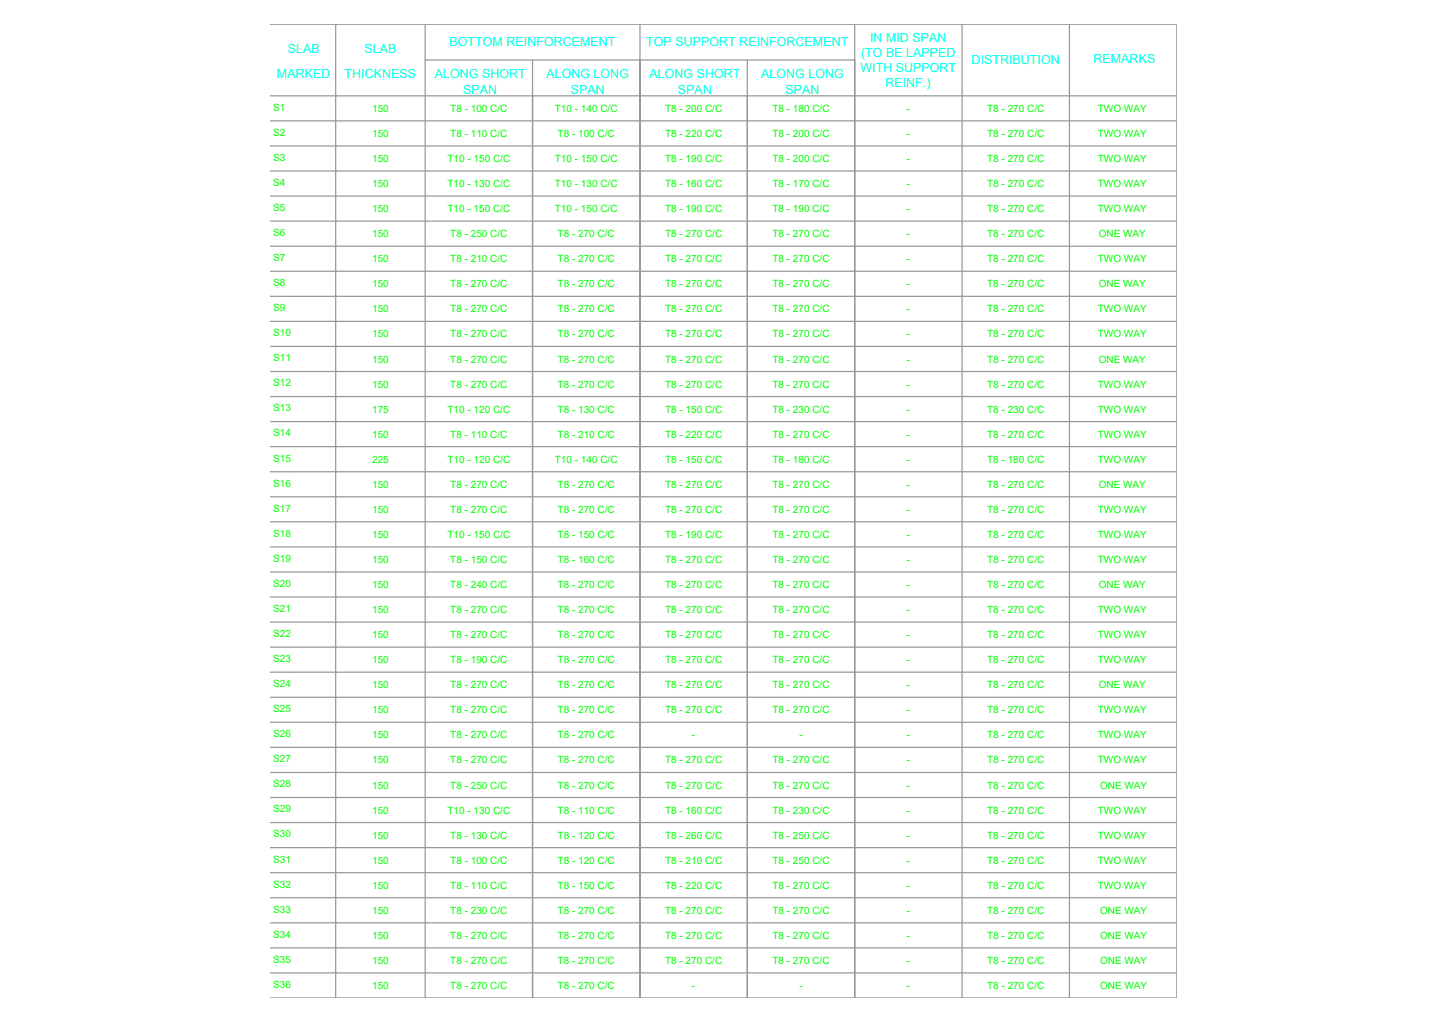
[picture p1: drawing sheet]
<svg xmlns="http://www.w3.org/2000/svg" width="297mm" height="210mm" viewBox="0 0 297 210" stroke-linecap="round" stroke-linejoin="round" font-family="sans-serif">
<defs><g id="words">
<g font-size="2.6" fill="#0ff">
<text x="59.1" y="10.9">SLAB</text>
<text x="74.9" y="10.9">SLAB</text>
<text x="92.4" y="9.4">BOTTOM REINFORCEMENT</text>
<text x="132.8" y="9.4">TOP SUPPORT REINFORCEMENT</text>
<text x="176.9" y="11.7">(TO BE LAPPED</text>
<text x="178.7" y="8.6">IN MID SPAN</text>
<text x="56.9" y="16">MARKED</text>
<text x="70.8" y="16">THICKNESS</text>
<text x="89.3" y="16.1">ALONG SHORT</text>
<text x="112.2" y="16.1">ALONG LONG</text>
<text x="133.4" y="16.1">ALONG SHORT</text>
<text x="156.4" y="16.1">ALONG LONG</text>
<text x="176.7" y="14.8">WITH SUPPORT</text>
<text x="181.9" y="17.9">REINF.)</text>
<text x="199.6" y="13.1">DISTRIBUTION</text>
<text x="224.6" y="13">REMARKS</text>
<text x="95.2" y="19.3">SPAN</text>
<text x="117.2" y="19.3">SPAN</text>
<text x="139.3" y="19.3">SPAN</text>
<text x="161.3" y="19.3">SPAN</text>
</g>
<g font-size="2.1" fill="#0f0">
<text x="56.1" y="22.7">S1</text>
<text x="76.4" y="23">150</text>
<text x="92.5" y="23">T8 - 100 C/C</text>
<text x="114" y="23">T10 - 140 C/C</text>
<text x="136.6" y="23">T8 - 200 C/C</text>
<text x="158.7" y="23">T8 - 180 C/C</text>
<text x="186.3" y="23">-</text>
<text x="202.8" y="23">T8 - 270 C/C</text>
<text x="225.5" y="23">TWO WAY</text>
<text x="56.1" y="27.9">S2</text>
<text x="76.4" y="28.1">150</text>
<text x="92.5" y="28.1">T8 - 110 C/C</text>
<text x="114.6" y="28.1">T8 - 100 C/C</text>
<text x="136.6" y="28.1">T8 - 220 C/C</text>
<text x="158.7" y="28.1">T8 - 200 C/C</text>
<text x="186.3" y="28.1">-</text>
<text x="202.8" y="28.1">T8 - 270 C/C</text>
<text x="225.5" y="28.1">TWO WAY</text>
<text x="56.1" y="33">S3</text>
<text x="76.4" y="33.3">150</text>
<text x="91.9" y="33.3">T10 - 150 C/C</text>
<text x="114" y="33.3">T10 - 150 C/C</text>
<text x="136.6" y="33.3">T8 - 190 C/C</text>
<text x="158.7" y="33.3">T8 - 200 C/C</text>
<text x="186.3" y="33.3">-</text>
<text x="202.8" y="33.3">T8 - 270 C/C</text>
<text x="225.5" y="33.3">TWO WAY</text>
<text x="56.1" y="38.2">S4</text>
<text x="76.4" y="38.4">150</text>
<text x="91.9" y="38.4">T10 - 130 C/C</text>
<text x="114" y="38.4">T10 - 130 C/C</text>
<text x="136.6" y="38.4">T8 - 160 C/C</text>
<text x="158.7" y="38.4">T8 - 170 C/C</text>
<text x="186.3" y="38.4">-</text>
<text x="202.8" y="38.4">T8 - 270 C/C</text>
<text x="225.5" y="38.4">TWO WAY</text>
<text x="56.1" y="43.3">S5</text>
<text x="76.4" y="43.6">150</text>
<text x="91.9" y="43.6">T10 - 150 C/C</text>
<text x="114" y="43.6">T10 - 150 C/C</text>
<text x="136.6" y="43.6">T8 - 190 C/C</text>
<text x="158.7" y="43.6">T8 - 190 C/C</text>
<text x="186.3" y="43.6">-</text>
<text x="202.8" y="43.6">T8 - 270 C/C</text>
<text x="225.5" y="43.6">TWO WAY</text>
<text x="56.1" y="48.5">S6</text>
<text x="56.1" y="53.6">S7</text>
<text x="76.4" y="48.7">150</text>
<text x="76.4" y="53.9">150</text>
<text x="92.5" y="48.7">T8 - 250 C/C</text>
<text x="92.5" y="53.9">T8 - 210 C/C</text>
<text x="114.6" y="48.7">T8 - 270 C/C</text>
<text x="114.6" y="53.9">T8 - 270 C/C</text>
<text x="136.6" y="48.7">T8 - 270 C/C</text>
<text x="136.6" y="53.9">T8 - 270 C/C</text>
<text x="158.7" y="48.7">T8 - 270 C/C</text>
<text x="158.7" y="53.9">T8 - 270 C/C</text>
<text x="186.3" y="48.7">-</text>
<text x="186.3" y="53.9">-</text>
<text x="202.8" y="48.7">T8 - 270 C/C</text>
<text x="202.8" y="53.9">T8 - 270 C/C</text>
<text x="225.5" y="53.9">TWO WAY</text>
<text x="225.7" y="48.7">ONE WAY</text>
<text x="56.1" y="58.8">S8</text>
<text x="76.4" y="59">150</text>
<text x="92.5" y="59">T8 - 270 C/C</text>
<text x="114.6" y="59">T8 - 270 C/C</text>
<text x="136.6" y="59">T8 - 270 C/C</text>
<text x="158.7" y="59">T8 - 270 C/C</text>
<text x="186.3" y="59">-</text>
<text x="202.8" y="59">T8 - 270 C/C</text>
<text x="225.7" y="59">ONE WAY</text>
<text x="56.1" y="63.9">S9</text>
<text x="76.4" y="64.2">150</text>
<text x="92.5" y="64.2">T8 - 270 C/C</text>
<text x="114.6" y="64.2">T8 - 270 C/C</text>
<text x="136.6" y="64.2">T8 - 270 C/C</text>
<text x="158.7" y="64.2">T8 - 270 C/C</text>
<text x="186.3" y="64.2">-</text>
<text x="202.8" y="64.2">T8 - 270 C/C</text>
<text x="225.5" y="64.2">TWO WAY</text>
<text x="56.1" y="69.1">S10</text>
<text x="76.4" y="69.3">150</text>
<text x="92.5" y="69.3">T8 - 270 C/C</text>
<text x="114.6" y="69.3">T8 - 270 C/C</text>
<text x="136.6" y="69.3">T8 - 270 C/C</text>
<text x="158.7" y="69.3">T8 - 270 C/C</text>
<text x="186.3" y="69.3">-</text>
<text x="202.8" y="69.3">T8 - 270 C/C</text>
<text x="225.5" y="69.3">TWO WAY</text>
<text x="56.1" y="74.2">S11</text>
<text x="76.4" y="74.5">150</text>
<text x="92.5" y="74.5">T8 - 270 C/C</text>
<text x="114.6" y="74.5">T8 - 270 C/C</text>
<text x="136.6" y="74.5">T8 - 270 C/C</text>
<text x="158.7" y="74.5">T8 - 270 C/C</text>
<text x="186.3" y="74.5">-</text>
<text x="202.8" y="74.5">T8 - 270 C/C</text>
<text x="225.7" y="74.5">ONE WAY</text>
<text x="56.1" y="79.4">S12</text>
<text x="76.4" y="79.6">150</text>
<text x="92.5" y="79.6">T8 - 270 C/C</text>
<text x="114.6" y="79.6">T8 - 270 C/C</text>
<text x="136.6" y="79.6">T8 - 270 C/C</text>
<text x="158.7" y="79.6">T8 - 270 C/C</text>
<text x="186.3" y="79.6">-</text>
<text x="202.8" y="79.6">T8 - 270 C/C</text>
<text x="225.5" y="79.6">TWO WAY</text>
<text x="56.1" y="84.5">S13</text>
<text x="56.1" y="89.6">S14</text>
<text x="76.4" y="84.7">175</text>
<text x="76.4" y="89.9">150</text>
<text x="91.9" y="84.7">T10 - 120 C/C</text>
<text x="92.5" y="89.9">T8 - 110 C/C</text>
<text x="114.6" y="84.7">T8 - 130 C/C</text>
<text x="114.6" y="89.9">T8 - 210 C/C</text>
<text x="136.6" y="84.7">T8 - 150 C/C</text>
<text x="136.6" y="89.9">T8 - 220 C/C</text>
<text x="158.7" y="84.7">T8 - 230 C/C</text>
<text x="158.7" y="89.9">T8 - 270 C/C</text>
<text x="186.3" y="84.7">-</text>
<text x="186.3" y="89.9">-</text>
<text x="202.8" y="84.7">T8 - 230 C/C</text>
<text x="202.8" y="89.9">T8 - 270 C/C</text>
<text x="225.5" y="84.7">TWO WAY</text>
<text x="225.5" y="89.9">TWO WAY</text>
<text x="56.1" y="94.8">S15</text>
<text x="76.4" y="95">225</text>
<text x="91.9" y="95">T10 - 120 C/C</text>
<text x="114" y="95">T10 - 140 C/C</text>
<text x="136.6" y="95">T8 - 150 C/C</text>
<text x="158.7" y="95">T8 - 180 C/C</text>
<text x="186.3" y="95">-</text>
<text x="202.8" y="95">T8 - 180 C/C</text>
<text x="225.5" y="95">TWO WAY</text>
<text x="56.1" y="99.9">S16</text>
<text x="76.4" y="100.2">150</text>
<text x="92.5" y="100.2">T8 - 270 C/C</text>
<text x="114.6" y="100.2">T8 - 270 C/C</text>
<text x="136.6" y="100.2">T8 - 270 C/C</text>
<text x="158.7" y="100.2">T8 - 270 C/C</text>
<text x="186.3" y="100.2">-</text>
<text x="202.8" y="100.2">T8 - 270 C/C</text>
<text x="225.7" y="100.2">ONE WAY</text>
<text x="56.1" y="105.1">S17</text>
<text x="76.4" y="105.3">150</text>
<text x="92.5" y="105.3">T8 - 270 C/C</text>
<text x="114.6" y="105.3">T8 - 270 C/C</text>
<text x="136.6" y="105.3">T8 - 270 C/C</text>
<text x="158.7" y="105.3">T8 - 270 C/C</text>
<text x="186.3" y="105.3">-</text>
<text x="202.8" y="105.3">T8 - 270 C/C</text>
<text x="225.5" y="105.3">TWO WAY</text>
<text x="56.1" y="110.2">S18</text>
<text x="76.4" y="110.5">150</text>
<text x="91.9" y="110.5">T10 - 150 C/C</text>
<text x="114.6" y="110.5">T8 - 150 C/C</text>
<text x="136.6" y="110.5">T8 - 190 C/C</text>
<text x="158.7" y="110.5">T8 - 270 C/C</text>
<text x="186.3" y="110.5">-</text>
<text x="202.8" y="110.5">T8 - 270 C/C</text>
<text x="225.5" y="110.5">TWO WAY</text>
<text x="56.1" y="115.4">S19</text>
<text x="76.4" y="115.6">150</text>
<text x="92.5" y="115.6">T8 - 150 C/C</text>
<text x="114.6" y="115.6">T8 - 160 C/C</text>
<text x="136.6" y="115.6">T8 - 270 C/C</text>
<text x="158.7" y="115.6">T8 - 270 C/C</text>
<text x="186.3" y="115.6">-</text>
<text x="202.8" y="115.6">T8 - 270 C/C</text>
<text x="225.5" y="115.6">TWO WAY</text>
<text x="56.1" y="120.5">S20</text>
<text x="56.1" y="125.7">S21</text>
<text x="76.4" y="120.8">150</text>
<text x="76.4" y="125.9">150</text>
<text x="92.5" y="120.8">T8 - 240 C/C</text>
<text x="92.5" y="125.9">T8 - 270 C/C</text>
<text x="114.6" y="120.8">T8 - 270 C/C</text>
<text x="114.6" y="125.9">T8 - 270 C/C</text>
<text x="136.6" y="120.8">T8 - 270 C/C</text>
<text x="136.6" y="125.9">T8 - 270 C/C</text>
<text x="158.7" y="120.8">T8 - 270 C/C</text>
<text x="158.7" y="125.9">T8 - 270 C/C</text>
<text x="186.3" y="120.8">-</text>
<text x="186.3" y="125.9">-</text>
<text x="202.8" y="120.8">T8 - 270 C/C</text>
<text x="202.8" y="125.9">T8 - 270 C/C</text>
<text x="225.5" y="125.9">TWO WAY</text>
<text x="225.7" y="120.8">ONE WAY</text>
<text x="56.1" y="130.8">S22</text>
<text x="76.4" y="131.1">150</text>
<text x="92.5" y="131.1">T8 - 270 C/C</text>
<text x="114.6" y="131.1">T8 - 270 C/C</text>
<text x="136.6" y="131.1">T8 - 270 C/C</text>
<text x="158.7" y="131.1">T8 - 270 C/C</text>
<text x="186.3" y="131.1">-</text>
<text x="202.8" y="131.1">T8 - 270 C/C</text>
<text x="225.5" y="131.1">TWO WAY</text>
<text x="56.1" y="136">S23</text>
<text x="76.4" y="136.2">150</text>
<text x="92.5" y="136.2">T8 - 190 C/C</text>
<text x="114.6" y="136.2">T8 - 270 C/C</text>
<text x="136.6" y="136.2">T8 - 270 C/C</text>
<text x="158.7" y="136.2">T8 - 270 C/C</text>
<text x="186.3" y="136.2">-</text>
<text x="202.8" y="136.2">T8 - 270 C/C</text>
<text x="225.5" y="136.2">TWO WAY</text>
<text x="56.1" y="141.1">S24</text>
<text x="76.4" y="141.4">150</text>
<text x="92.5" y="141.4">T8 - 270 C/C</text>
<text x="114.6" y="141.4">T8 - 270 C/C</text>
<text x="136.6" y="141.4">T8 - 270 C/C</text>
<text x="158.7" y="141.4">T8 - 270 C/C</text>
<text x="186.3" y="141.4">-</text>
<text x="202.8" y="141.4">T8 - 270 C/C</text>
<text x="225.7" y="141.4">ONE WAY</text>
<text x="56.1" y="146.3">S25</text>
<text x="76.4" y="146.5">150</text>
<text x="92.5" y="146.5">T8 - 270 C/C</text>
<text x="114.6" y="146.5">T8 - 270 C/C</text>
<text x="136.6" y="146.5">T8 - 270 C/C</text>
<text x="158.7" y="146.5">T8 - 270 C/C</text>
<text x="186.3" y="146.5">-</text>
<text x="202.8" y="146.5">T8 - 270 C/C</text>
<text x="225.5" y="146.5">TWO WAY</text>
<text x="56.1" y="151.4">S26</text>
<text x="76.4" y="151.7">150</text>
<text x="92.5" y="151.7">T8 - 270 C/C</text>
<text x="114.6" y="151.7">T8 - 270 C/C</text>
<text x="142.1" y="151.7">-</text>
<text x="164.2" y="151.7">-</text>
<text x="186.3" y="151.7">-</text>
<text x="202.8" y="151.7">T8 - 270 C/C</text>
<text x="225.5" y="151.7">TWO WAY</text>
<text x="56.1" y="156.6">S27</text>
<text x="56.1" y="161.7">S28</text>
<text x="76.4" y="156.8">150</text>
<text x="76.4" y="162">150</text>
<text x="92.5" y="156.8">T8 - 270 C/C</text>
<text x="92.5" y="162">T8 - 250 C/C</text>
<text x="114.6" y="156.8">T8 - 270 C/C</text>
<text x="114.6" y="162">T8 - 270 C/C</text>
<text x="136.6" y="156.8">T8 - 270 C/C</text>
<text x="136.6" y="162">T8 - 270 C/C</text>
<text x="158.7" y="156.8">T8 - 270 C/C</text>
<text x="158.7" y="162">T8 - 270 C/C</text>
<text x="186.3" y="156.8">-</text>
<text x="186.3" y="162">-</text>
<text x="202.8" y="156.8">T8 - 270 C/C</text>
<text x="202.8" y="162">T8 - 270 C/C</text>
<text x="225.5" y="156.8">TWO WAY</text>
<text x="226" y="162">ONE WAY</text>
<text x="56.1" y="166.9">S29</text>
<text x="76.4" y="167.1">150</text>
<text x="91.9" y="167.1">T10 - 130 C/C</text>
<text x="114.6" y="167.1">T8 - 110 C/C</text>
<text x="136.6" y="167.1">T8 - 160 C/C</text>
<text x="158.7" y="167.1">T8 - 230 C/C</text>
<text x="186.3" y="167.1">-</text>
<text x="202.8" y="167.1">T8 - 270 C/C</text>
<text x="225.5" y="167.1">TWO WAY</text>
<text x="56.1" y="172">S30</text>
<text x="76.4" y="172.3">150</text>
<text x="92.5" y="172.3">T8 - 130 C/C</text>
<text x="114.6" y="172.3">T8 - 120 C/C</text>
<text x="136.6" y="172.3">T8 - 260 C/C</text>
<text x="158.7" y="172.3">T8 - 250 C/C</text>
<text x="186.3" y="172.3">-</text>
<text x="202.8" y="172.3">T8 - 270 C/C</text>
<text x="225.5" y="172.3">TWO WAY</text>
<text x="56.1" y="177.2">S31</text>
<text x="76.4" y="177.4">150</text>
<text x="92.5" y="177.4">T8 - 100 C/C</text>
<text x="114.6" y="177.4">T8 - 120 C/C</text>
<text x="136.6" y="177.4">T8 - 210 C/C</text>
<text x="158.7" y="177.4">T8 - 250 C/C</text>
<text x="186.3" y="177.4">-</text>
<text x="202.8" y="177.4">T8 - 270 C/C</text>
<text x="225.5" y="177.4">TWO WAY</text>
<text x="56.1" y="182.3">S32</text>
<text x="76.4" y="182.5">150</text>
<text x="92.5" y="182.5">T8 - 110 C/C</text>
<text x="114.6" y="182.5">T8 - 150 C/C</text>
<text x="136.6" y="182.5">T8 - 220 C/C</text>
<text x="158.7" y="182.5">T8 - 270 C/C</text>
<text x="186.3" y="182.5">-</text>
<text x="202.8" y="182.5">T8 - 270 C/C</text>
<text x="225.5" y="182.5">TWO WAY</text>
<text x="56.1" y="187.4">S33</text>
<text x="76.4" y="187.7">150</text>
<text x="92.5" y="187.7">T8 - 230 C/C</text>
<text x="114.6" y="187.7">T8 - 270 C/C</text>
<text x="136.6" y="187.7">T8 - 270 C/C</text>
<text x="158.7" y="187.7">T8 - 270 C/C</text>
<text x="186.3" y="187.7">-</text>
<text x="202.8" y="187.7">T8 - 270 C/C</text>
<text x="226" y="187.7">ONE WAY</text>
<text x="56.1" y="192.6">S34</text>
<text x="56.1" y="197.7">S35</text>
<text x="76.4" y="192.8">150</text>
<text x="76.4" y="198">150</text>
<text x="92.5" y="192.8">T8 - 270 C/C</text>
<text x="92.5" y="198">T8 - 270 C/C</text>
<text x="114.6" y="192.8">T8 - 270 C/C</text>
<text x="114.6" y="198">T8 - 270 C/C</text>
<text x="136.6" y="192.8">T8 - 270 C/C</text>
<text x="136.6" y="198">T8 - 270 C/C</text>
<text x="158.7" y="192.8">T8 - 270 C/C</text>
<text x="158.7" y="198">T8 - 270 C/C</text>
<text x="186.3" y="192.8">-</text>
<text x="186.3" y="198">-</text>
<text x="202.8" y="192.8">T8 - 270 C/C</text>
<text x="202.8" y="198">T8 - 270 C/C</text>
<text x="226" y="192.8">ONE WAY</text>
<text x="226" y="198">ONE WAY</text>
<text x="56.1" y="202.9">S36</text>
<text x="76.4" y="203.1">150</text>
<text x="92.5" y="203.1">T8 - 270 C/C</text>
<text x="114.6" y="203.1">T8 - 270 C/C</text>
<text x="142.1" y="203.1">-</text>
<text x="164.2" y="203.1">-</text>
<text x="186.3" y="203.1">-</text>
<text x="202.8" y="203.1">T8 - 270 C/C</text>
<text x="226" y="203.1">ONE WAY</text>
</g>
</g></defs>
<!-- layer: S-ANNO-LEGN -->
<g fill="none" stroke="#989898" stroke-width=".25">
<path d="M55.5 5h186.2v200h-186.2M55.5 19.7h186.2M69 5v200M87.3 5v200M109.4 12.3v192.7v-185.3M131.5 5v200v-192.7M153.5 12.3v192.7v-185.3M175.6 5v200v-192.7h-88.3M197.6 5v200M219.7 5v200M55.5 24.8h186.2M55.5 30h186.2"/>
<path d="M55.5 35.1h186.2M55.5 45.4h186.2M55.5 50.6h186.2M55.5 55.7h186.2M55.5 40.3h186.2M55.5 60.9h186.2M55.5 66h186.2M55.5 71.1h186.2M55.5 76.3h186.2M55.5 81.4h186.2M55.5 86.6h186.2M55.5 91.7h186.2"/>
<path d="M55.5 96.9h186.2M55.5 102h186.2M55.5 107.2h186.2M55.5 112.3h186.2M55.5 117.5h186.2M55.5 127.8h186.2M55.5 122.6h186.2M55.5 132.9h186.2M55.5 138.1h186.2M55.5 143.2h186.2M55.5 148.4h186.2M55.5 153.5h186.2"/>
<path d="M55.5 158.7h186.2M55.5 163.8h186.2M55.5 168.9h186.2M55.5 174.1h186.2M55.5 179.2h186.2M55.5 184.4h186.2M55.5 189.5h186.2M55.5 194.7h186.2M55.5 199.8h186.2"/>
</g>
<use href="#words"/>
</svg>
